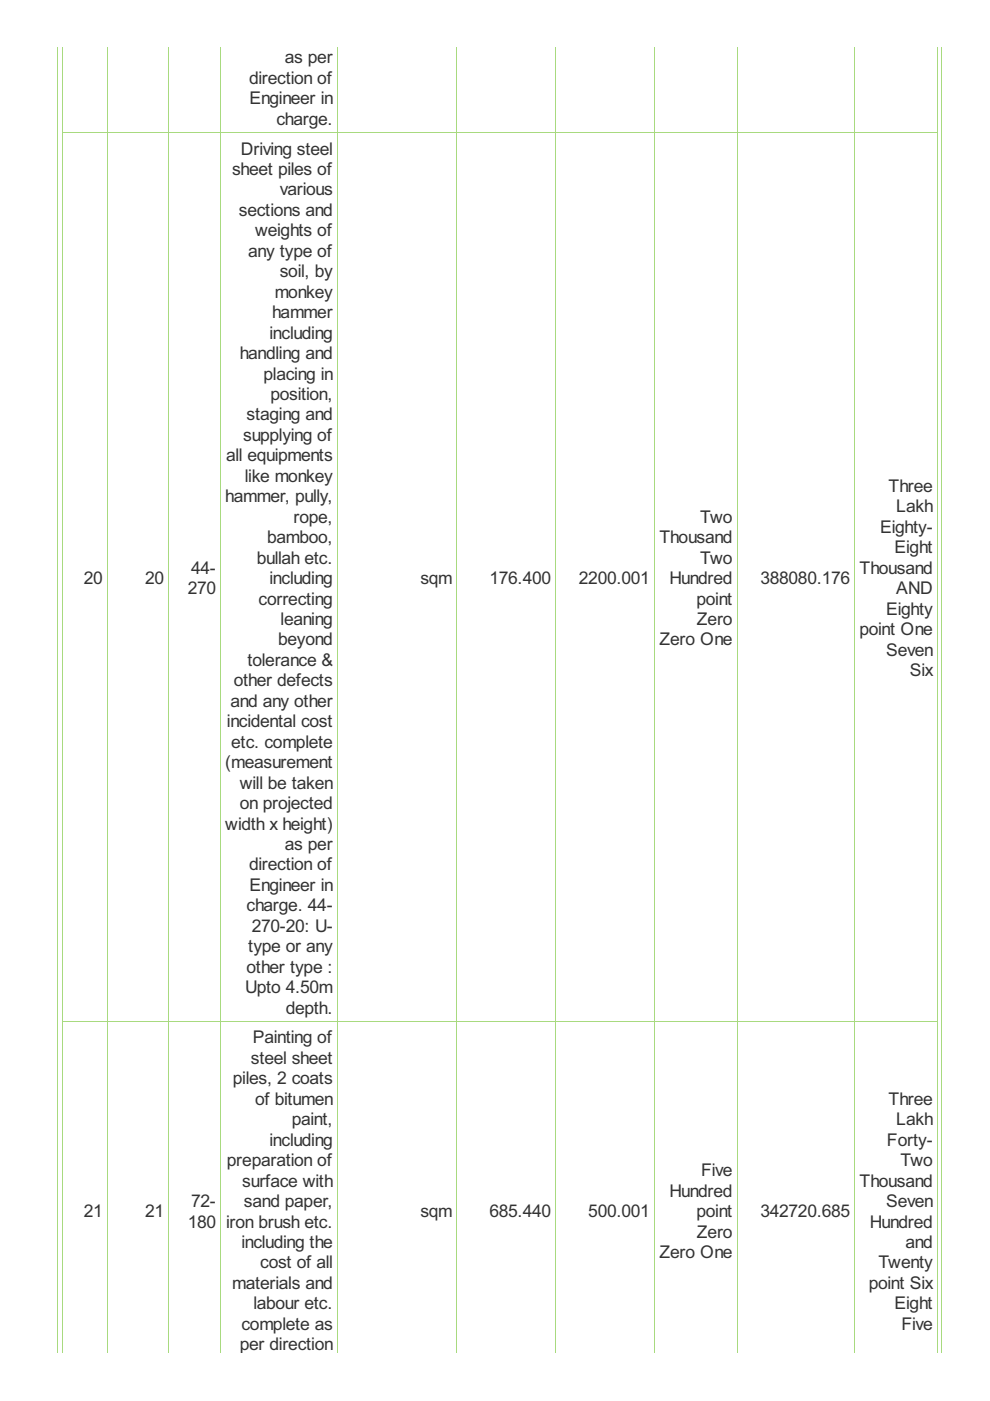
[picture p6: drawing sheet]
<svg xmlns="http://www.w3.org/2000/svg" width="210mm" height="297mm" viewBox="0 0 210 297" stroke-linecap="round" stroke-linejoin="round" font-family="sans-serif">
<defs><g id="words">
<g font-size="4.2" fill="#333">
<text x="52.8" y="17.8">direction of</text>
<text x="60.4" y="13.4">as per</text>
<text x="52.9" y="22.1">Engineer in</text>
<text x="58.6" y="26.4">charge.</text>
<text x="51.1" y="32.8">Driving steel</text>
<text x="49.2" y="37.1">sheet piles of</text>
<text x="59.3" y="41.4">various</text>
<text x="50.6" y="45.8">sections and</text>
<text x="54.1" y="50.1">weights of</text>
<text x="52.6" y="54.4">any type of</text>
<text x="59.3" y="58.8">soil, by</text>
<text x="58.2" y="63.1">monkey</text>
<text x="57.2" y="71.8">including</text>
<text x="57.7" y="67.5">hammer</text>
<text x="50.8" y="76.1">handling and</text>
<text x="55.9" y="80.5">placing in</text>
<text x="52.3" y="89.1">staging and</text>
<text x="57.3" y="84.8">position,</text>
<text x="51.6" y="93.5">supplying of</text>
<text x="47.9" y="97.8">all equipments</text>
<text x="47.8" y="106.5">hammer, pully,</text>
<text x="51.9" y="102.1">like monkey</text>
<text x="188.4" y="104.3">Three</text>
<text x="62.2" y="110.8">rope,</text>
<text x="148.5" y="110.8">Two</text>
<text x="186.6" y="113">Eighty-</text>
<text x="190" y="108.7">Lakh</text>
<text x="54.4" y="119.5">bullah etc.</text>
<text x="56.6" y="115.2">bamboo,</text>
<text x="139.8" y="115.2">Thousand</text>
<text x="148.5" y="119.5">Two</text>
<text x="189.7" y="117.3">Eight</text>
<text x="17.8" y="123.8">20</text>
<text x="30.8" y="123.8">20</text>
<text x="40.5" y="121.7">44-</text>
<text x="57.2" y="123.8">including</text>
<text x="89.1" y="123.8">sqm</text>
<text x="103.8" y="123.8">176.400</text>
<text x="122.7" y="123.8">2200.001</text>
<text x="142" y="123.8">Hundred</text>
<text x="161.2" y="123.8">388080.176</text>
<text x="182.3" y="121.7">Thousand</text>
<text x="39.8" y="126">270</text>
<text x="54.8" y="128.2">correcting</text>
<text x="147.7" y="128.2">point</text>
<text x="187.9" y="130.3">Eighty</text>
<text x="190" y="126">AND</text>
<text x="59" y="136.8">beyond</text>
<text x="59.5" y="132.5">leaning</text>
<text x="139.8" y="136.8">Zero One</text>
<text x="147.7" y="132.5">Zero</text>
<text x="182.2" y="134.7">point One</text>
<text x="52.5" y="141.2">tolerance &amp;</text>
<text x="187.9" y="139">Seven</text>
<text x="192.9" y="143.3">Six</text>
<text x="48.8" y="149.9">and any other</text>
<text x="49.6" y="145.5">other defects</text>
<text x="48.1" y="154.2">incidental cost</text>
<text x="49" y="158.5">etc. complete</text>
<text x="47.8" y="162.9">(measurement</text>
<text x="50.8" y="167.2">will be taken</text>
<text x="50.8" y="171.5">on projected</text>
<text x="47.8" y="175.9">width x height)</text>
<text x="52.8" y="184.5">direction of</text>
<text x="60.4" y="180.2">as per</text>
<text x="52.9" y="188.9">Engineer in</text>
<text x="52.3" y="193.2">charge. 44-</text>
<text x="53.4" y="197.6">270-20: U-</text>
<text x="52.6" y="201.9">type or any</text>
<text x="52.3" y="206.2">other type :</text>
<text x="52" y="210.6">Upto 4.50m</text>
<text x="60.6" y="214.9">depth.</text>
<text x="53.6" y="221.2">Painting of</text>
<text x="53.2" y="225.6">steel sheet</text>
<text x="49.4" y="229.9">piles, 2 coats</text>
<text x="54.1" y="234.2">of bitumen</text>
<text x="61.9" y="238.6">paint,</text>
<text x="188.4" y="234.2">Three</text>
<text x="190" y="238.6">Lakh</text>
<text x="57.2" y="242.9">including</text>
<text x="188" y="242.9">Forty-</text>
<text x="48.1" y="247.3">preparation of</text>
<text x="51.4" y="251.6">surface with</text>
<text x="148.7" y="249.4">Five</text>
<text x="182.3" y="251.6">Thousand</text>
<text x="190.9" y="247.3">Two</text>
<text x="40.5" y="255.9">72-</text>
<text x="51.7" y="255.9">sand paper,</text>
<text x="142" y="253.8">Hundred</text>
<text x="187.9" y="255.9">Seven</text>
<text x="17.8" y="258.1">21</text>
<text x="30.8" y="258.1">21</text>
<text x="39.8" y="260.3">180</text>
<text x="47.9" y="260.3">iron brush etc.</text>
<text x="89.1" y="258.1">sqm</text>
<text x="103.8" y="258.1">685.440</text>
<text x="124.7" y="258.1">500.001</text>
<text x="147.7" y="258.1">point</text>
<text x="147.7" y="262.4">Zero</text>
<text x="161.2" y="258.1">342720.685</text>
<text x="184.4" y="260.3">Hundred</text>
<text x="51.2" y="264.6">including the</text>
<text x="55.2" y="268.9">cost of all</text>
<text x="139.8" y="266.8">Zero One</text>
<text x="186.2" y="268.9">Twenty</text>
<text x="192" y="264.6">and</text>
<text x="49.2" y="273.3">materials and</text>
<text x="184.2" y="273.3">point Six</text>
<text x="51.2" y="281.9">complete as</text>
<text x="53.7" y="277.6">labour etc.</text>
<text x="189.7" y="277.6">Eight</text>
<text x="191.1" y="281.9">Five</text>
<text x="50.8" y="286.3">per direction</text>
</g>
</g></defs>
<g fill="none" stroke="#a8da7f" stroke-width=".21">
<path d="M12.2 9.9v277M13.3 9.9v277M22.7 9.9v277M35.7 9.9v277M46.8 9.9v277M71.5 9.9v277M96.8 9.9v277M117.8 9.9v277M138.7 9.9v277M156.3 9.9v277M181.2 9.9v277M198.7 9.9v277"/>
<path d="M199.6 9.9v277M13.2 28.2h185.6M13.2 216.6h185.6"/>
</g>
<use href="#words"/>
</svg>
